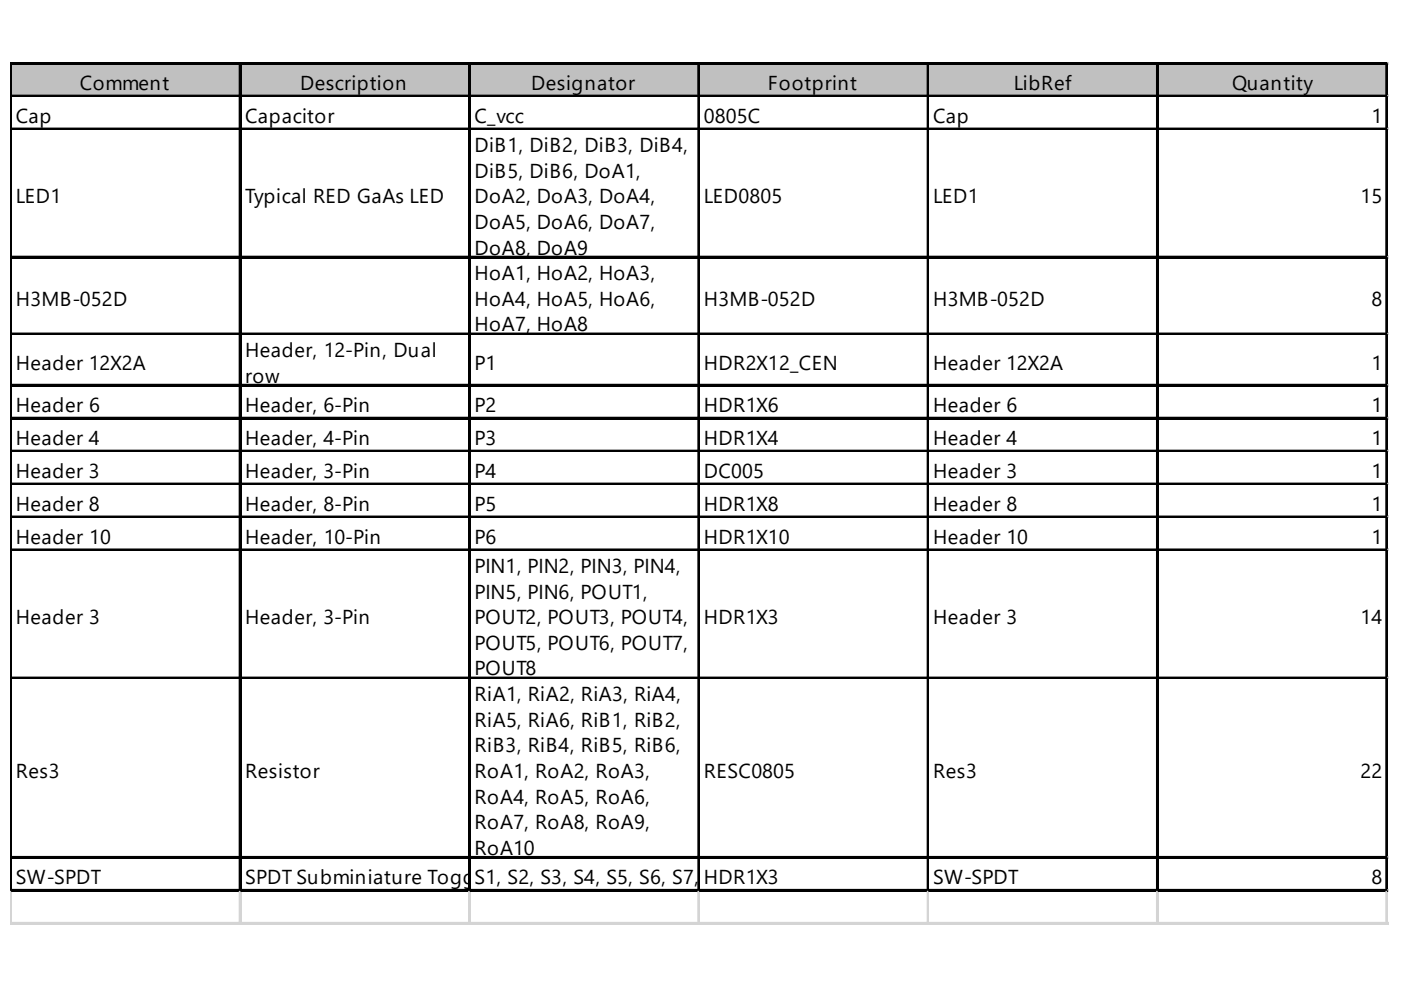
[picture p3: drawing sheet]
<svg xmlns="http://www.w3.org/2000/svg" width="297mm" height="210mm" viewBox="0 0 297 210" stroke-linecap="round" stroke-linejoin="round" font-family="sans-serif">
<defs><g id="words">
<g font-size="4.3">
<text x="17" y="19">Comment</text>
<text x="63.6" y="19">Description</text>
<text x="112.6" y="19">Designator</text>
<text x="162.8" y="19">Footprint</text>
<text x="214.9" y="19">LibRef</text>
<text x="261.2" y="19">Quantity</text>
<text x="3.3" y="26">Cap</text>
<text x="52" y="26">Capacitor</text>
<text x="100.6" y="26">C_vcc</text>
<text x="149.2" y="26">0805C</text>
<text x="197.8" y="26">Cap</text>
<text x="290.8" y="26">1</text>
<text x="100.6" y="32.2">DiB1, DiB2, DiB3, DiB4,</text>
<text x="100.6" y="37.7">DiB5, DiB6, DoA1,</text>
<text x="3.3" y="43.1">LED1</text>
<text x="52" y="43.1">Typical RED GaAs LED</text>
<text x="100.6" y="43.1">DoA2, DoA3, DoA4,</text>
<text x="149.2" y="43.1">LED0805</text>
<text x="197.8" y="43.1">LED1</text>
<text x="288.5" y="43.1">15</text>
<text x="100.6" y="48.5">DoA5, DoA6, DoA7,</text>
<text x="100.6" y="54">DoA8, DoA9</text>
<text x="100.6" y="59.4">HoA1, HoA2, HoA3,</text>
<text x="3.3" y="64.8">H3MB-052D</text>
<text x="100.6" y="64.8">HoA4, HoA5, HoA6,</text>
<text x="149.2" y="64.8">H3MB-052D</text>
<text x="197.8" y="64.8">H3MB-052D</text>
<text x="290.8" y="64.8">8</text>
<text x="100.6" y="70.3">HoA7, HoA8</text>
<text x="52" y="75.7">Header, 12-Pin, Dual</text>
<text x="3.3" y="78.4">Header 12X2A</text>
<text x="52" y="81.1">row</text>
<text x="100.6" y="78.4">P1</text>
<text x="149.2" y="78.4">HDR2X12_CEN</text>
<text x="197.8" y="78.4">Header 12X2A</text>
<text x="290.8" y="78.4">1</text>
<text x="3.3" y="87.3">Header 6</text>
<text x="52" y="87.3">Header, 6-Pin</text>
<text x="100.6" y="87.3">P2</text>
<text x="149.2" y="87.3">HDR1X6</text>
<text x="197.8" y="87.3">Header 6</text>
<text x="290.8" y="87.3">1</text>
<text x="3.3" y="94.3">Header 4</text>
<text x="52" y="94.3">Header, 4-Pin</text>
<text x="100.6" y="94.3">P3</text>
<text x="149.2" y="94.3">HDR1X4</text>
<text x="197.8" y="94.3">Header 4</text>
<text x="290.8" y="94.3">1</text>
<text x="3.3" y="101.3">Header 3</text>
<text x="52" y="101.3">Header, 3-Pin</text>
<text x="100.6" y="101.3">P4</text>
<text x="149.2" y="101.3">DC005</text>
<text x="197.8" y="101.3">Header 3</text>
<text x="290.8" y="101.3">1</text>
<text x="3.3" y="108.3">Header 8</text>
<text x="52" y="108.3">Header, 8-Pin</text>
<text x="100.6" y="108.3">P5</text>
<text x="149.2" y="108.3">HDR1X8</text>
<text x="197.8" y="108.3">Header 8</text>
<text x="290.8" y="108.3">1</text>
<text x="3.3" y="115.3">Header 10</text>
<text x="52" y="115.3">Header, 10-Pin</text>
<text x="100.6" y="115.3">P6</text>
<text x="149.2" y="115.3">HDR1X10</text>
<text x="197.8" y="115.3">Header 10</text>
<text x="290.8" y="115.3">1</text>
<text x="100.6" y="121.5">PIN1, PIN2, PIN3, PIN4,</text>
<text x="100.6" y="126.9">PIN5, PIN6, POUT1,</text>
<text x="3.3" y="132.3">Header 3</text>
<text x="52" y="132.3">Header, 3-Pin</text>
<text x="100.6" y="132.3">POUT2, POUT3, POUT4,</text>
<text x="100.6" y="137.8">POUT5, POUT6, POUT7,</text>
<text x="149.2" y="132.3">HDR1X3</text>
<text x="197.8" y="132.3">Header 3</text>
<text x="288.5" y="132.3">14</text>
<text x="100.6" y="143.2">POUT8</text>
<text x="100.6" y="148.6">RiA1, RiA2, RiA3, RiA4,</text>
<text x="100.6" y="154.1">RiA5, RiA6, RiB1, RiB2,</text>
<text x="100.6" y="159.5">RiB3, RiB4, RiB5, RiB6,</text>
<text x="3.3" y="164.9">Res3</text>
<text x="52" y="164.9">Resistor</text>
<text x="100.6" y="164.9">RoA1, RoA2, RoA3,</text>
<text x="149.2" y="164.9">RESC0805</text>
<text x="197.8" y="164.9">Res3</text>
<text x="288.5" y="164.9">22</text>
<text x="100.6" y="170.4">RoA4, RoA5, RoA6,</text>
<text x="100.6" y="175.8">RoA7, RoA8, RoA9,</text>
<text x="100.6" y="181.2">RoA10</text>
<text x="3.3" y="187.4">SW-SPDT</text>
<text x="52" y="187.4">SPDT Subminiature Togg</text>
<text x="100.6" y="187.4">S1,SS2, S3, Right</text>
<text x="100.9" y="187.4">le</text>
<text x="107.8" y="187.4">witch, S4, S5,Ang S7,</text>
<text x="135.5" y="187.4">S6,le MHuRting, Vertical Actuat</text>
<text x="149.5" y="187.4">S8</text>
<text x="149.7" y="187.4">oDn1X3</text>
<text x="197.1" y="187.4">i</text>
<text x="197.8" y="187.4">SW-SPDT</text>
<text x="198.2" y="187.4">on</text>
<text x="290.8" y="187.4">8</text>
</g>
</g></defs>
<path d="M2.5 13.6h291.8v7h-291.8z" fill="#c0c0c0"/>
<g fill="none" stroke="#000" stroke-width=".39">
<path d="M2.2 13.3v175.7M2.4 13.3v175.7M2.6 13.3h291.7M2.6 13.5h291.7M50.8 13.7v175.3M51 13.7v175.3M99.4 13.7v175.3M99.6 13.7v175.3M148 13.7v175.3M148.2 13.7v175.3M196.7 13.7v175.3M196.9 13.7v175.3"/>
<path d="M245.3 13.7v175.3M245.5 13.7v175.3M293.9 13.7v175.3M294.1 13.7v175.3M2.6 20.3h291.7M2.6 20.5h291.7M2.6 27.2h291.7M2.6 27.4h291.7M2.6 54.4h291.7M2.6 54.6h291.7M2.6 70.7h291.7M2.6 70.9h291.7"/>
<path d="M2.6 81.6h291.7M2.6 81.8h291.7M2.6 88.5h291.7M2.6 88.7h291.7M2.6 95.5h291.7M2.6 95.7h291.7M2.6 102.5h291.7M2.6 102.7h291.7M2.6 109.5h291.7M2.6 109.7h291.7M2.6 116.5h291.7M2.6 116.7h291.7"/>
<path d="M2.6 143.6h291.7M2.6 143.8h291.7M2.6 181.7h291.7M2.6 181.9h291.7M2.6 188.7h291.7M2.6 188.8h291.7"/>
</g>
<g fill="none" stroke="#d4d4d4" stroke-width=".39">
<path d="M294.3 13.3h.1M2.2 189v7.1M2.4 189v7.1M50.8 189v7.1M51 189v7.1M99.4 189v7.1M99.6 189v7.1M148 189v7.1M148.2 189v7.1M196.7 189v7.1M196.9 189v7.1M245.3 189v7.1"/>
<path d="M245.5 189v7.1M293.9 189v7.1M294.1 189v7.1"/>
</g>
<path d="M294.3 13.3v.4z" fill="#d4d4d4"/>
<path d="M294.3 20.3h.1" fill="none" stroke="#d4d4d4" stroke-width=".39"/>
<path d="M294.3 20.3v.3z" fill="#d4d4d4"/>
<path d="M294.3 27.2h.1" fill="none" stroke="#d4d4d4" stroke-width=".39"/>
<path d="M294.3 27.2v.4z" fill="#d4d4d4"/>
<path d="M294.3 54.4h.1" fill="none" stroke="#d4d4d4" stroke-width=".39"/>
<path d="M294.3 54.4v.4z" fill="#d4d4d4"/>
<path d="M294.3 70.7h.1" fill="none" stroke="#d4d4d4" stroke-width=".39"/>
<path d="M294.3 70.7v.4z" fill="#d4d4d4"/>
<path d="M294.3 81.6h.1" fill="none" stroke="#d4d4d4" stroke-width=".39"/>
<path d="M294.3 81.6v.4z" fill="#d4d4d4"/>
<path d="M294.3 88.5h.1" fill="none" stroke="#d4d4d4" stroke-width=".39"/>
<path d="M294.3 88.5v.4z" fill="#d4d4d4"/>
<path d="M294.3 95.5h.1" fill="none" stroke="#d4d4d4" stroke-width=".39"/>
<path d="M294.3 95.5v.4z" fill="#d4d4d4"/>
<path d="M294.3 102.5h.1" fill="none" stroke="#d4d4d4" stroke-width=".39"/>
<path d="M294.3 102.5v.4z" fill="#d4d4d4"/>
<path d="M294.3 109.5h.1" fill="none" stroke="#d4d4d4" stroke-width=".39"/>
<path d="M294.3 109.5v.4z" fill="#d4d4d4"/>
<path d="M294.3 116.5h.1" fill="none" stroke="#d4d4d4" stroke-width=".39"/>
<path d="M294.3 116.5v.4z" fill="#d4d4d4"/>
<path d="M294.3 143.6h.1" fill="none" stroke="#d4d4d4" stroke-width=".39"/>
<path d="M294.3 143.6v.4z" fill="#d4d4d4"/>
<path d="M294.3 181.7h.1" fill="none" stroke="#d4d4d4" stroke-width=".39"/>
<path d="M294.3 181.7v.4z" fill="#d4d4d4"/>
<path d="M294.3 188.7h.1" fill="none" stroke="#d4d4d4" stroke-width=".39"/>
<path d="M294.3 188.7v.3z" fill="#d4d4d4"/>
<path d="M2.2 195.6h292.1M2.2 195.8h292.1" fill="none" stroke="#d4d4d4" stroke-width=".39"/>
<use href="#words"/>
</svg>
